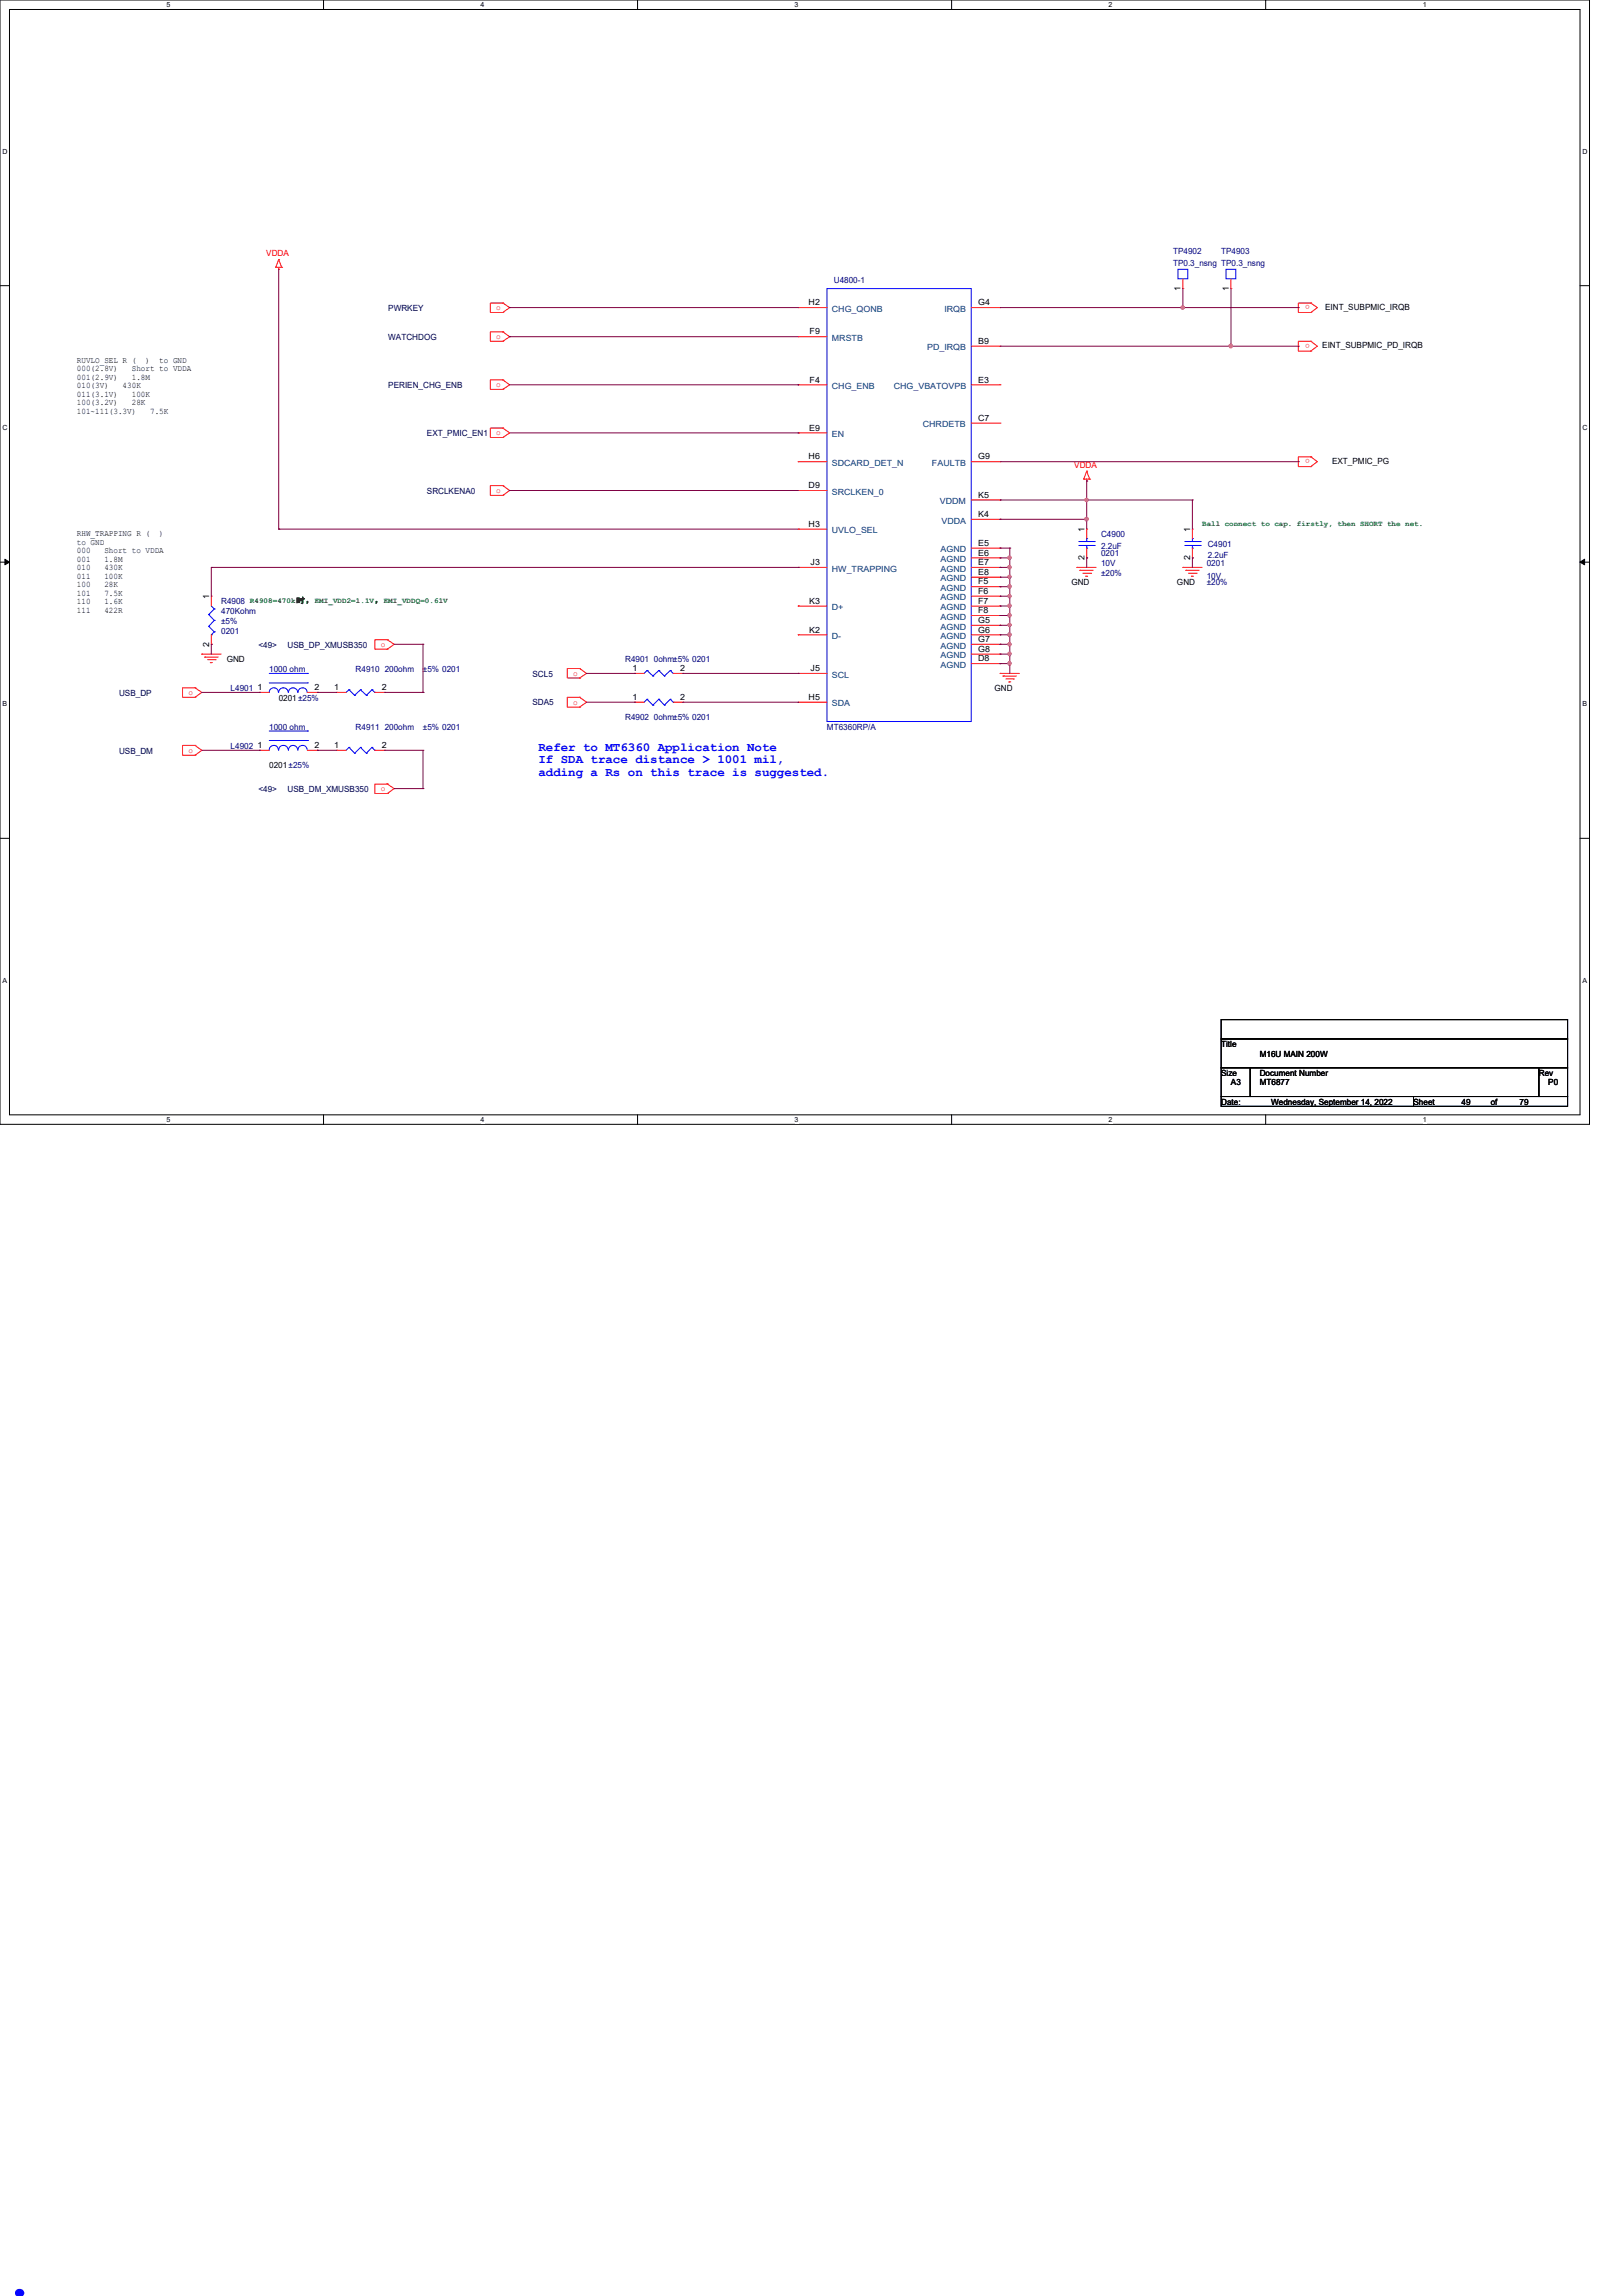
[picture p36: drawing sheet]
<svg xmlns="http://www.w3.org/2000/svg" width="210mm" height="297mm" viewBox="0 0 210 297" stroke-linecap="round" stroke-linejoin="round" font-family="sans-serif">
<defs><g id="words">
<text font-size="8.5" fill="#00f" x="0" y="297">.</text>
<g font-size="1.6" fill="#00f">
<text x="69.7" y="97.2">Refer to MT6360 Application Note</text>
<text x="69.7" y="98.8">If SDA trace distance &gt; 1001 mil,</text>
<text x="69.7" y="100.4">adding a Rs on this trace is suggested.</text>
</g>
<g font-size="1.1" fill="#f00">
<text x="34.5" y="33.1">VDDA</text>
<text x="64.2" y="40.1">o</text>
<text x="169.5" y="39.5" transform="rotate(-180 169.5 39.5)">o</text>
<text x="64.2" y="43.9">o</text>
<text x="169.5" y="44.5" transform="rotate(-180 169.5 44.5)">o</text>
<text x="64.2" y="50.1">o</text>
<text x="64.2" y="56.3">o</text>
<text x="169.5" y="59.4" transform="rotate(-180 169.5 59.4)">o</text>
<text x="64.2" y="63.8">o</text>
<text x="139" y="60.5">VDDA</text>
<text x="49.3" y="83.7">o</text>
<text x="24.4" y="89.9">o</text>
<text x="74.2" y="87.4">o</text>
<text x="74.2" y="91.1">o</text>
<text x="24.4" y="97.4">o</text>
<text x="49.3" y="102.4">o</text>
</g>
<g font-size="1.1" fill="#000080">
<text x="151.8" y="32.9">TP4902</text>
<text x="151.8" y="34.4">TP0.3_nsng TP0.3_nsng</text>
<text x="158" y="32.9">TP4903</text>
<text x="107.9" y="36.6">U4800-1</text>
<text x="142.5" y="69.5">C4900</text>
<text x="142.5" y="71">2.2uF</text>
<text x="142.5" y="72">0201</text>
<text x="156.3" y="70.7">C4901</text>
<text x="142.5" y="73.2">10V</text>
<text x="142.5" y="74.5">±20%</text>
<text x="156.2" y="73.2">0201</text>
<text x="156.2" y="74.8">10V</text>
<text x="156.2" y="75.7">±20%</text>
<text x="156.3" y="72.2">2.2uF</text>
<text x="28.6" y="78.2">R4908</text>
<text x="28.6" y="79.5">470Kohm</text>
<text x="28.6" y="80.7">±5%</text>
<text x="28.6" y="82">0201</text>
<text x="29.8" y="89.4">L4901</text>
<text x="34.8" y="86.9">1000 ohm</text>
<text x="46" y="86.9">R4910 200ohm</text>
<text x="54.7" y="86.9">±5% 0201</text>
<text x="80.9" y="85.7">R4901 0ohm±5% 0201</text>
<text x="34.8" y="94.4">1000 ohm</text>
<text x="46" y="94.4">R4911 200ohm</text>
<text x="54.7" y="94.4">±5% 0201</text>
<text x="80.9" y="93.1">R4902 0ohm±5% 0201</text>
<text x="107" y="94.4">MT6360RP/A</text>
<text x="29.8" y="96.9">L4902</text>
</g>
<g font-size="1.1" fill="#000040">
<text x="50.2" y="40.3">PWRKEY</text>
<text x="50.2" y="44">WATCHDOG</text>
<text x="50.2" y="50.2">PERIEN_CHG_ENB</text>
<text x="55.2" y="56.4">EXT_PMIC_EN1</text>
<text x="55.2" y="63.9">SRCLKENA0</text>
<text x="33.4" y="83.8">&lt;49&gt;</text>
<text x="37.2" y="83.8">USB_DP_XMUSB350</text>
<text x="68.9" y="87.5">SCL5</text>
<text x="15.4" y="90">USB_DP</text>
<text x="68.9" y="91.3">SDA5</text>
<text x="15.4" y="97.5">USB_DM</text>
<text x="33.4" y="102.5">&lt;49&gt;</text>
<text x="37.2" y="102.5">USB_DM_XMUSB350</text>
</g>
<g font-size="1.1">
<text x="104.6" y="39.5">H2</text>
<text x="126.6" y="39.5">G4</text>
<text x="152.8" y="37.6" transform="rotate(-90 152.8 37.6)">1</text>
<text x="159" y="37.6" transform="rotate(-90 159 37.6)">1</text>
<text x="171.5" y="40.1">EINT_SUBPMIC_IRQB</text>
<text x="9.9" y="46.9">RRVLO_SEL R (</text>
<text x="18.8" y="46.9">)</text>
<text x="20.6" y="46.9">to GND</text>
<text x="104.8" y="43.3">F9</text>
<text x="126.6" y="44.5">B9</text>
<text x="171.1" y="45.1">EINT_SUBPMIC_PD_IRQB</text>
<text x="9.9" y="48">000(2.8V)</text>
<text x="9.9" y="49.1">001(2.9V)</text>
<text x="9.9" y="50.2">010(3V)</text>
<text x="9.9" y="51.4">011(3.1V)</text>
<text x="9.9" y="52.5">100(3.2V)</text>
<text x="9.9" y="53.6">101~111(3.3V)</text>
<text x="15.9" y="50.2">430K</text>
<text x="17.1" y="48">Short to VDDA</text>
<text x="17.1" y="49.1">1.8M</text>
<text x="17.1" y="51.4">100K</text>
<text x="17.1" y="52.5">28K</text>
<text x="19.4" y="53.6">7.5K</text>
<text x="104.8" y="49.5">F4</text>
<text x="126.6" y="49.5">E3</text>
<text x="104.6" y="59.4">H6</text>
<text x="104.7" y="55.7">E9</text>
<text x="126.6" y="59.4">G9</text>
<text x="126.6" y="54.4">C7</text>
<text x="104.6" y="63.2">D9</text>
<text x="126.6" y="64.4">K5</text>
<text x="172.4" y="60">EXT_PMIC_PG</text>
<text x="9.9" y="69.4">RHW_TRAPPING R (</text>
<text x="9.9" y="70.5">to GND</text>
<text x="9.9" y="71.6">000</text>
<text x="13.5" y="71.6">Short to VDDA</text>
<text x="20.6" y="69.4">)</text>
<text x="104.6" y="68.2">H3</text>
<text x="126.6" y="66.9">K4</text>
<text x="126.6" y="70.6">E5</text>
<text x="126.6" y="71.9">E6</text>
<text x="140.3" y="68.8" transform="rotate(-90 140.3 68.8)">1</text>
<text x="154" y="68.8" transform="rotate(-90 154 68.8)">1</text>
<text x="9.9" y="72.7">001</text>
<text x="9.9" y="73.8">010</text>
<text x="9.9" y="74.9">011</text>
<text x="9.9" y="76">100</text>
<text x="9.9" y="77.1">101</text>
<text x="13.5" y="73.8">430K</text>
<text x="13.5" y="72.7">1.8M</text>
<text x="13.5" y="74.9">100K</text>
<text x="13.5" y="76">28K</text>
<text x="13.5" y="77.1">7.5K</text>
<text x="27.1" y="77.5" transform="rotate(-90 27.1 77.5)">1</text>
<text x="104.9" y="73.1">J3</text>
<text x="126.6" y="74.4">E8</text>
<text x="126.6" y="75.6">F5</text>
<text x="126.6" y="76.8">F6</text>
<text x="126.6" y="73.1">E7</text>
<text x="138.6" y="75.7">GND</text>
<text x="140.3" y="72.4" transform="rotate(-90 140.3 72.4)">2</text>
<text x="152.3" y="75.7">GND</text>
<text x="154" y="72.4" transform="rotate(-90 154 72.4)">2</text>
<text x="9.9" y="78.2">110</text>
<text x="9.9" y="79.3">111</text>
<text x="13.5" y="78.2">1.6K</text>
<text x="13.5" y="79.3">422R</text>
<text x="27.1" y="83.7" transform="rotate(-90 27.1 83.7)">2</text>
<text x="104.7" y="78.1">K3</text>
<text x="104.7" y="81.8">K2</text>
<text x="126.6" y="78.1">F7</text>
<text x="126.6" y="79.3">F8</text>
<text x="126.6" y="80.6">G5</text>
<text x="126.6" y="81.8">G6</text>
<text x="126.6" y="83.1">G7</text>
<text x="29.3" y="85.7">GND</text>
<text x="33.3" y="89.3">1</text>
<text x="40.7" y="89.3">2</text>
<text x="43.3" y="89.3">1</text>
<text x="49.4" y="89.3">2</text>
<text x="81.8" y="86.8">1</text>
<text x="88" y="86.8">2</text>
<text x="104.9" y="86.8">J5</text>
<text x="126.6" y="84.3">G8</text>
<text x="126.6" y="85.6">D8</text>
<text x="128.7" y="89.4">GND</text>
<text x="36.1" y="90.6">0201±25%</text>
<text x="81.8" y="90.6">1</text>
<text x="88" y="90.6">2</text>
<text x="104.6" y="90.6">H5</text>
<text x="33.3" y="96.8">1</text>
<text x="34.8" y="99.4">0201±25%</text>
<text x="40.7" y="96.8">2</text>
<text x="43.3" y="96.8">1</text>
<text x="49.4" y="96.8">2</text>
<text x="158" y="135.5">Title</text>
<text x="163" y="136.7">M16U MAIN 200W</text>
<text x="158" y="139.2">Size</text>
<text x="158" y="142.9">Date:</text>
<text x="159.3" y="140.4">A3</text>
<text x="163" y="139.2">Document Number</text>
<text x="163" y="140.4">MT6877</text>
<text x="164.5" y="142.9">Wednesday, September 14, 2022</text>
<text x="182.9" y="142.9">Sheet</text>
<text x="189.1" y="142.9">49</text>
<text x="192.9" y="142.9">of</text>
<text x="196.6" y="142.9">79</text>
<text x="199.1" y="139.2">Rev</text>
<text x="200.4" y="140.4">P0</text>
</g>
<g font-size="1.1" fill="#004080">
<text x="107.7" y="40.3">CHG_QONB</text>
<text x="122.2" y="40.3">IRQB</text>
<text x="107.7" y="44.1">MRSTB</text>
<text x="120" y="45.3">PD_IRQB</text>
<text x="107.7" y="50.3">CHG_ENB</text>
<text x="115.7" y="50.3">CHG_VBATOVPB</text>
<text x="107.7" y="56.6">EN</text>
<text x="119.4" y="55.3">CHRDETB</text>
<text x="107.7" y="60.3">SDCARD_DET_N</text>
<text x="107.7" y="64">SRCLKEN_0</text>
<text x="120.6" y="60.3">FAULTB</text>
<text x="121.6" y="65.2">VDDM</text>
<text x="107.7" y="69">UVLO_SEL</text>
<text x="121.7" y="71.5">AGND</text>
<text x="121.8" y="67.7">VDDA</text>
<text x="107.7" y="74">HW_TRAPPING</text>
<text x="121.7" y="72.7">AGND</text>
<text x="121.7" y="75.2">AGND</text>
<text x="121.7" y="76.5">AGND</text>
<text x="121.7" y="77.7">AGND</text>
<text x="121.7" y="74">AGND</text>
<text x="107.7" y="79">D+</text>
<text x="107.7" y="82.7">D-</text>
<text x="121.7" y="79">AGND</text>
<text x="121.7" y="80.2">AGND</text>
<text x="121.7" y="81.4">AGND</text>
<text x="121.7" y="82.7">AGND</text>
<text x="121.7" y="83.9">AGND</text>
<text x="107.7" y="87.7">SCL</text>
<text x="121.7" y="85.2">AGND</text>
<text x="121.7" y="86.4">AGND</text>
<text x="107.7" y="91.4">SDA</text>
</g>
<g font-size="1" fill="#008000">
<text x="155.6" y="68">Ball connect to cap. firstly, then SHORT the net.</text>
<text x="32.3" y="78">R4908=470k时，EMI_VDD2=1.1V，EMI_VDDQ=0.61V</text>
</g>
<g font-size=".9">
<text x="21.5" y=".9">5</text>
<text x="62.2" y=".9">4</text>
<text x="102.8" y=".9">3</text>
<text x="143.5" y=".9">2</text>
<text x="184.1" y=".9">1</text>
<text x=".3" y="19.9">D</text>
<text x="204.8" y="19.9">D</text>
<text x=".3" y="55.6">C</text>
<text x="204.8" y="55.6">C</text>
<text x=".3" y="91.4">B</text>
<text x="204.8" y="91.4">B</text>
<text x=".3" y="127.1">A</text>
<text x="204.8" y="127.1">A</text>
<text x="21.5" y="145.2">5</text>
<text x="62.2" y="145.2">4</text>
<text x="102.8" y="145.2">3</text>
<text x="143.5" y="145.2">2</text>
<text x="184.1" y="145.2">1</text>
</g>
</g></defs>
<path d="M0 0h205.7v145.5h-205.7zM1.2 1.2h203.3v143h-203.3z" fill="none" stroke="#000" stroke-width=".13"/>
<g fill="#fff">
<path d="M21.5 .1h.6v1h-.6z"/>
<path d="M21.5 144.4h.6v1h-.6z"/>
</g>
<path d="M41.9 0v1.2M41.9 144.2v1.3" fill="none" stroke="#000" stroke-width=".13"/>
<g fill="#fff">
<path d="M62.2 .1h.5v1h-.5z"/>
<path d="M62.2 144.4h.5v1h-.5z"/>
</g>
<path d="M82.5 0v1.2M82.5 144.2v1.3" fill="none" stroke="#000" stroke-width=".13"/>
<g fill="#fff">
<path d="M102.8 .1h.5v1h-.5z"/>
<path d="M102.8 144.4h.5v1h-.5z"/>
</g>
<path d="M123.1 0v1.2M123.1 144.2v1.3" fill="none" stroke="#000" stroke-width=".13"/>
<g fill="#fff">
<path d="M143.5 .1h.5v1h-.5z"/>
<path d="M143.5 144.4h.5v1h-.5z"/>
</g>
<path d="M163.8 0v1.2M163.8 144.2v1.3" fill="none" stroke="#000" stroke-width=".13"/>
<g fill="#fff">
<path d="M184.1 .1h.5v1h-.5z"/>
<path d="M184.1 144.4h.5v1h-.5z"/>
<path d="M.3 19.1h.7v1h-.7z"/>
<path d="M204.8 19.1h.6v1h-.6z"/>
<path d="M.3 54.8h.7v1h-.7z"/>
<path d="M204.8 54.8h.6v1h-.6z"/>
</g>
<path d="M0 37h1.2M204.5 37h1.2" fill="none" stroke="#000" stroke-width=".13"/>
<g fill="#fff">
<path d="M.3 90.6h.6v1h-.6z"/>
<path d="M204.8 90.6h.6v1h-.6z"/>
</g>
<path d="M0 72.7h1.2M.6 72.3l.6 .4-.6 .4zM204.5 72.7l.6-.4v.8zM204.5 72.7h1.2" fill="none" stroke="#000" stroke-width=".13"/>
<path d="M.6 72.3l.6 .4-.6 .4zM204.5 72.7l.6-.4v.8z" fill="#000"/>
<g fill="#fff">
<path d="M.3 126.3h.6v1h-.6z"/>
<path d="M204.8 126.3h.6v1h-.6z"/>
</g>
<path d="M0 108.5h1.2M204.5 108.5h1.2M158 131.9h44.9v2.5h-44.9zM158 134.4h44.9v3.7h-44.9zM158 138.1h3.8v3.8h-3.8zM161.8 138.1h37.3v3.8h-37.3zM199.1 138.1h3.8v3.8h-3.8zM158 141.9h24.9v1.2h-24.9zM182.9 141.9h20v1.2h-20z" fill="none" stroke="#000" stroke-width=".13"/>
<g fill="none" stroke="#f00" stroke-width=".13">
<path d="M35.7 34.6h.1M35.7 34.6h.7M36.1 34.8h.1M36.1 33.6h.1M36.1 34.6v.2M36.1 33.6l-.4 1M36.1 33.6l.3 1M36.4 34.6h.1M65.1 39.2h.1M65.1 39.2h-1.6v1.2h1.6M65.1 39.2l.9 .6-.9 .6M103.3 39.8h.1"/>
<path d="M103.3 39.8h3.7M125.7 39.8h3.7M129.4 39.8h.1M153.1 37.3h.1M153.1 36.1v1.2M159.3 37.3h.1M159.3 36.1v1.2M169.6 39.2h.1M169.6 39.2h-1.6v1.2h1.6M169.6 39.2l.9 .6-.9 .6M65.1 40.4h.1M65.1 42.9h.1"/>
<path d="M65.1 44.2h.1M65.1 42.9h-1.6v1.3h1.6M65.1 49.1h.1M65.1 50.4h.1M65.1 49.1h-1.6v1.3h1.6M65.1 55.4h.1M65.1 56.6h.1M65.1 55.4h-1.6v1.2h1.6M65.1 42.9l.9 .7-.9 .6M65.1 49.1l.9 .7-.9 .6M65.1 55.4l.9 .6-.9 .6M103.3 43.6h.1"/>
<path d="M103.3 49.8h.1M103.3 56h.1M103.3 59.7h.1M103.3 43.6h3.7M103.3 49.8h3.7M103.3 59.7h3.7M103.3 56h3.7M125.7 44.8h3.7M125.7 49.8h3.7M125.7 59.7h3.7M125.7 54.7h3.7M129.4 44.8h.1"/>
<path d="M129.4 59.7h.1M129.4 54.7h.1M129.4 49.8h.1M169.6 40.4h.1M169.6 45.4h.1M169.6 44.2h.1M169.6 44.2h-1.6v1.2h1.6M169.6 59.1h.1M169.6 59.1h-1.6v1.3h1.6M169.6 44.2l.9 .6-.9 .6M169.6 59.1l.9 .6-.9 .7M27.3 77.1h.1"/>
<path d="M27.3 77.1v1.3M65.1 62.8h.1M65.1 64.1h.1M65.1 62.8h-1.6v1.3h1.6M65.1 62.8l.9 .7-.9 .6M103.3 78.4h.1M103.3 73.4h.1M103.3 68.5h.1M103.3 63.5h.1M103.3 73.4h3.7M103.3 78.4h3.7M103.3 68.5h3.7"/>
<path d="M103.3 63.5h3.7M125.7 73.4h3.7M125.7 78.4h3.7M125.7 64.7h3.7M125.7 67.2h3.7M125.7 70.9h3.7M125.7 72.2h3.7M125.7 74.7h3.7M125.7 75.9h3.7M125.7 77.1h3.7M125.7 79.6h3.7M129.4 64.7h.1"/>
<path d="M129.4 67.2h.1M129.4 70.9h.1M129.4 72.2h.1M129.4 74.7h.1M129.4 75.9h.1M129.4 77.1h.1M129.4 78.4h.1M129.4 79.6h.1M129.4 73.4h.1M139.4 73.4h.1M139.4 73.4h2.5M139.7 73.8h.1"/>
<path d="M139.7 73.8h1.8M140.1 74.2h1M140.3 62h.1M140.3 62h.7M140.5 74.5h.1M140.5 74.5h.3M140.6 62.2h.1M140.6 61h.1M140.6 68.5h.1M140.6 72.2h.1M140.6 62v.2M140.6 68.5v1.2"/>
<path d="M140.6 70.9v1.3M140.6 61l-.3 1M140.6 61l.4 1M141 62h.1M141.1 74.2h.1M153.1 73.4h.1M153.1 73.4h2.5M153.5 73.8h.1M153.5 73.8h1.7M153.8 74.2h1M154.2 74.5h.1M154.2 74.5h.2"/>
<path d="M154.3 68.5h.1M154.3 72.2h.1M154.3 68.5v1.2M154.3 70.9v1.3M154.8 74.2h.1M169.6 60.4h.1M25.2 89h.1M25.2 90.2h.1M25.2 89h-1.6v1.2h1.6M25.2 96.4h.1M25.2 97.7h.1M25.2 96.4h-1.6v1.3h1.6"/>
<path d="M25.2 89l.9 .6-.9 .6M25.2 96.4l.9 .7-.9 .6M26.1 84.6h.1M26.1 84.6h2.5M26.5 85h.1M26.5 85h1.7M26.9 85.3h1M27.2 85.7h.1M27.2 85.7h.3M27.3 83.4h.1M27.3 82.1v1.3M27.9 85.3h.1"/>
<path d="M33.6 89.6h.1M33.6 97.1h.1M33.6 97.1h1.2M33.6 89.6h1.2M39.8 97.1h1.3M39.8 89.6h1.3M41.1 89.6h.1M41.1 97.1h.1M43.6 97.1h.1M43.6 89.6h.1M43.6 97.1h1.2M43.6 89.6h1.2"/>
<path d="M48.5 97.1h1.3M48.5 89.6h1.3M49.8 97.1h.1M49.8 89.6h.1M50.1 82.8h.1M50.1 84h.1M50.1 82.8h-1.6v1.2h1.6M50.1 82.8l.9 .6-.9 .6M75 86.5h.1M75 87.7h.1M75 86.5h-1.6v1.2h1.6M75 90.2h.1"/>
<path d="M75 91.5h.1M75 90.2h-1.6v1.3h1.6M75 86.5l.9 .6-.9 .6M75 90.2l.9 .6-.9 .7M82.1 87.1h.1M82.1 90.8h.1M82.1 87.1h1.3M82.1 90.8h1.3M87.1 87.1h1.2M87.1 90.8h1.2M88.3 87.1h.1M88.3 90.8h.1"/>
<path d="M103.3 82.1h.1M103.3 87.1h.1M103.3 90.8h.1M103.3 87.1h3.7M103.3 90.8h3.7M103.3 82.1h3.7M125.7 84.6h3.7M125.7 82.1h3.7M125.7 80.9h3.7M125.7 83.4h3.7M125.7 85.9h3.7M129.4 87.1h.1"/>
<path d="M129.4 80.9h.1M129.4 82.1h.1M129.4 83.4h.1M129.4 84.6h.1M129.4 85.9h.1M129.4 87.1h2.5M129.8 87.5h.1M129.8 87.5h1.7M130.2 87.8h.9M130.6 88.2h.1M130.6 88.2h.2M131.1 87.8h.1"/>
<path d="M50.1 101.4h.1M50.1 102.7h.1M50.1 101.4h-1.6v1.3h1.6M50.1 101.4l.9 .6-.9 .7"/>
</g>
<g fill="none" stroke="#00f" stroke-width=".13">
<path d="M107 37.3h18.7v56h-18.7zM152.4 34.8h1.3v1.3h-1.3zM158.7 34.8h1.2v1.3h-1.2zM27 79.5h.1M27 79.5l.7 .8M27.3 78.4l.4 .4M27.7 78.8h.1M27.7 78.8l-.7 .7M139.6 70.1h2M139.6 70.6h2M140.6 69.7h.1M140.6 70.9h.1"/>
<path d="M140.6 69.7v.4M140.6 70.6v.3M141.6 70.1h.1M141.6 70.6h.1M153.3 70.1h2M153.3 70.6h2M154.3 69.7h.1M154.3 70.9h.1M154.3 69.7v.4M154.3 70.6v.3M155.3 70.1h.1M155.3 70.6h.1"/>
<path d="M27 81h.1M27 81l.7 .7M27.3 82.1h.1M27.7 80.3h.1M27.7 81.7h.1M27.7 80.3l-.7 .7M27.7 81.7l-.4 .4M34.8 89.6a.59 .59 0 0 1 .6-.6 .59 .59 0 0 1 .6 .6M34.8 88.3h5M34.8 87.1h5M34.8 95.8h5M34.8 94.6h5"/>
<path d="M36 97a.59 .59 0 0 0-.6-.6 .59 .59 0 0 0-.6 .7M36.1 89.6a.61 .61 0 0 1 .6-.6 .61 .61 0 0 1 .6 .6M37.3 97a.61 .61 0 0 0-.6-.6 .61 .61 0 0 0-.6 .7M37.3 89.6a.59 .59 0 0 1 .6-.6 .59 .59 0 0 1 .6 .6M38.5 97a.59 .59 0 0 0-.6-.6 .59 .59 0 0 0-.6 .7M38.6 89.6a.59 .59 0 0 1 .6-.6 .59 .59 0 0 1 .6 .6M39.8 97a.59 .59 0 0 0-.7-.6 .59 .59 0 0 0-.5 .7M39.8 88.3h.1M39.8 87.1h.1M39.8 95.8h.1M39.8 94.6h.1M45.2 96.7h.1"/>
<path d="M45.2 89.2h.1M45.2 96.7l-.4 .4M45.2 96.7l.7 .8M45.2 89.2l-.4 .4M45.2 89.2l.7 .8M45.9 97.5h.1M45.9 90h.1M46.7 96.7h.1M46.7 89.2h.1M46.7 96.7l-.8 .8M46.7 96.7l.7 .8M46.7 89.2l-.8 .8"/>
<path d="M46.7 89.2l.7 .8M47.4 97.5h.1M47.4 90h.1M48.1 96.7h.1M48.1 89.2h.1M48.1 96.7l-.7 .8M48.1 96.7l.4 .4M48.1 89.2l-.7 .8M48.1 89.2l.4 .4M48.5 97.1h.1M48.5 89.6h.1M83.7 86.7h.1"/>
<path d="M83.7 90.5h.1M83.7 86.7l-.3 .4M83.7 86.7l.8 .8M83.7 90.5l-.3 .3M83.7 90.5l.8 .7M84.5 87.5h.1M84.5 91.2h.1M85.3 86.7h.1M85.3 90.5h.1M85.3 86.7l-.8 .8M85.3 86.7l.7 .8M85.3 90.5l-.8 .7"/>
<path d="M85.3 90.5l.7 .7M86 87.5h.1M86 91.2h.1M86.7 86.7h.1M86.7 90.5h.1M86.7 86.7l-.7 .8M86.7 86.7l.4 .4M86.7 90.5l-.7 .7M86.7 90.5l.4 .3M87.1 87.1h.1M87.1 90.8h.1"/>
</g>
<path d="M36.1 34.8v33.7M66 39.8h.1M66 39.8h37.3M129.4 39.8h23.7M153.1 39.8h.1M66 43.6h.1M66 43.6h37.3M129.4 44.8h29.9M159.3 44.8h.1M36.1 68.5h.1" fill="none" stroke="#800040" stroke-width=".13"/>
<path d="M159.1 44.6h.3l.1 .1-.1 .2-.1 .1-.2-.1z" fill-rule="evenodd" fill="#f0f"/>
<path d="M159.1 44.6h.3l.1 .1-.1 .2-.1 .1-.2-.1z" fill="none" stroke="#f0f" stroke-width=".13"/>
<g fill="none" stroke="#800040" stroke-width=".13">
<path d="M66 49.8h37.3M66 56h37.3M103.3 49.8h.1M103.3 56h.1M129.4 59.7h38.6M168 59.7h.1M27.3 73.4h76M66 63.5h.1M66 63.5h37.3M103.3 73.4h.1M129.4 64.7h.1M140.6 62.2h.1"/>
<path d="M140.6 62.2v2.5h-11.2"/>
</g>
<path d="M140.4 64.5h.4v.2v.1l-.2 .1-.2-.1z" fill-rule="evenodd" fill="#f0f"/>
<path d="M140.4 64.5h.4v.2v.1l-.2 .1-.2-.1z" fill="none" stroke="#f0f" stroke-width=".13"/>
<path d="M129.4 67.2h.1M129.4 67.2h11.2M140.6 64.7h.1M140.6 64.7h13.7M154.3 64.7h.1M154.3 64.7v3.8" fill="none" stroke="#800040" stroke-width=".13"/>
<path d="M140.4 67h.4v.1v.2l-.2 .1-.2-.1z" fill-rule="evenodd" fill="#f0f"/>
<path d="M140.4 67h.4v.1v.2l-.2 .1-.2-.1z" fill="none" stroke="#f0f" stroke-width=".13"/>
<path d="M36.1 68.5h.1M36.1 68.5h67.2M129.4 70.9h.1M129.4 72.2h.1M129.4 70.9h1.3M130.7 70.9h.1M130.7 70.9v1.3h-1.3M140.6 67.2h.1M140.6 67.2v1.3M27.3 83.4h.1M27.3 83.4v1.2" fill="none" stroke="#800040" stroke-width=".13"/>
<path d="M130.5 72h.3l.1 .1-.1 .2-.2 .1-.1-.1z" fill-rule="evenodd" fill="#f0f"/>
<path d="M130.5 72h.3l.1 .1-.1 .2-.2 .1-.1-.1z" fill="none" stroke="#f0f" stroke-width=".13"/>
<path d="M129.4 73.4h.1M129.4 73.4h1.3M130.7 72.2h.1M130.7 73.4h.1M130.7 72.2v2.5M140.6 72.2h.1M140.6 72.2v1.2M154.3 72.2h.1M154.3 72.2v1.2" fill="none" stroke="#800040" stroke-width=".13"/>
<path d="M130.5 74.5h.3l.1 .1-.1 .2h-.2h-.1z" fill-rule="evenodd" fill="#f0f"/>
<path d="M130.5 74.5h.3l.1 .1-.1 .2h-.2h-.1z" fill="none" stroke="#f0f" stroke-width=".13"/>
<path d="M130.5 73.2h.3l.1 .2-.1 .1-.2 .1-.1-.1z" fill-rule="evenodd" fill="#f0f"/>
<path d="M130.5 73.2h.3l.1 .2-.1 .1-.2 .1-.1-.1z" fill="none" stroke="#f0f" stroke-width=".13"/>
<path d="M129.4 74.7h.1M129.4 75.9h.1M129.4 74.7h1.3M130.7 74.7h.1M130.7 74.7v1.2h-1.3" fill="none" stroke="#800040" stroke-width=".13"/>
<path d="M130.5 75.7h.3l.1 .2-.1 .1-.2 .1-.1-.1z" fill-rule="evenodd" fill="#f0f"/>
<path d="M130.5 75.7h.3l.1 .2-.1 .1-.2 .1-.1-.1z" fill="none" stroke="#f0f" stroke-width=".13"/>
<path d="M129.4 77.1h.1M130.7 75.9h.1M130.7 75.9v1.2h-1.3" fill="none" stroke="#800040" stroke-width=".13"/>
<path d="M130.5 77h.3l.1 .1-.1 .2h-.2h-.1z" fill-rule="evenodd" fill="#f0f"/>
<path d="M130.5 77h.3l.1 .1-.1 .2h-.2h-.1z" fill="none" stroke="#f0f" stroke-width=".13"/>
<path d="M129.4 78.4h.1M130.7 77.1h.1M130.7 77.1v1.3h-1.3" fill="none" stroke="#800040" stroke-width=".13"/>
<path d="M130.5 78.2h.3l.1 .2-.1 .1-.2 .1-.1-.1z" fill-rule="evenodd" fill="#f0f"/>
<path d="M130.5 78.2h.3l.1 .2-.1 .1-.2 .1-.1-.1z" fill="none" stroke="#f0f" stroke-width=".13"/>
<path d="M129.4 79.6h.1M130.7 78.4h.1M130.7 78.4v1.2h-1.3" fill="none" stroke="#800040" stroke-width=".13"/>
<path d="M130.5 79.4h.3l.1 .2-.1 .2h-.2h-.1z" fill-rule="evenodd" fill="#f0f"/>
<path d="M130.5 79.4h.3l.1 .2-.1 .2h-.2h-.1z" fill="none" stroke="#f0f" stroke-width=".13"/>
<path d="M130.7 79.6h.1M130.7 79.6v1.3h-1.3M129.4 80.9h.1" fill="none" stroke="#800040" stroke-width=".13"/>
<path d="M130.5 80.7h.3l.1 .2-.1 .1-.2 .1-.1-.1z" fill-rule="evenodd" fill="#f0f"/>
<path d="M130.5 80.7h.3l.1 .2-.1 .1-.2 .1-.1-.1z" fill="none" stroke="#f0f" stroke-width=".13"/>
<path d="M129.4 82.1h.1M130.7 80.9h.1M130.7 80.9v1.2h-1.3" fill="none" stroke="#800040" stroke-width=".13"/>
<path d="M130.5 81.9h.3l.1 .2-.1 .2h-.2h-.1z" fill-rule="evenodd" fill="#f0f"/>
<path d="M130.5 81.9h.3l.1 .2-.1 .2h-.2h-.1z" fill="none" stroke="#f0f" stroke-width=".13"/>
<path d="M129.4 83.4h.1M130.7 82.1h.1M130.7 82.1v1.3h-1.3" fill="none" stroke="#800040" stroke-width=".13"/>
<path d="M130.5 83.2h.3l.1 .2-.1 .1-.2 .1-.1-.1z" fill-rule="evenodd" fill="#f0f"/>
<path d="M130.5 83.2h.3l.1 .2-.1 .1-.2 .1-.1-.1z" fill="none" stroke="#f0f" stroke-width=".13"/>
<path d="M129.4 84.6h.1M130.7 83.4h.1M130.7 83.4v1.2h-1.3" fill="none" stroke="#800040" stroke-width=".13"/>
<path d="M130.5 84.4h.3l.1 .2-.1 .2h-.2h-.1z" fill-rule="evenodd" fill="#f0f"/>
<path d="M130.5 84.4h.3l.1 .2-.1 .2h-.2h-.1z" fill="none" stroke="#f0f" stroke-width=".13"/>
<path d="M129.4 85.9h.1M130.7 84.6h.1M130.7 84.6v1.3h-1.3" fill="none" stroke="#800040" stroke-width=".13"/>
<path d="M130.5 85.7h.3l.1 .1-.1 .2-.2 .1-.1-.1z" fill-rule="evenodd" fill="#f0f"/>
<path d="M130.5 85.7h.3l.1 .1-.1 .2-.2 .1-.1-.1z" fill="none" stroke="#f0f" stroke-width=".13"/>
<g fill="none" stroke="#800040" stroke-width=".13">
<path d="M153.1 39.8h.1M153.1 37.3v2.5M153.1 39.8h14.9M168 39.8h.1M27.3 73.4h.1M27.3 73.4v3.7M140.6 64.7h.1M140.6 64.7v2.5M26.1 89.6h7.5M26.1 97.1h7.5M33.6 89.6h.1M33.6 97.1h.1"/>
<path d="M41.1 89.6h.1M41.1 97.1h.1M41.1 89.6h2.5M41.1 97.1h2.5M49.8 89.6h4.9M49.8 97.1h4.9M54.7 89.6h.1M54.7 97.1h.1M75.9 87.1h6.2M75.9 90.8h6.2M82.1 87.1h.1M82.1 90.8h.1"/>
<path d="M88.3 87.1h15M88.3 90.8h15M103.3 87.1h.1M103.3 90.8h.1M130.7 85.9h.1M130.7 85.9v1.2"/>
</g>
<path d="M152.9 39.6h.3l.1 .2-.1 .1-.2 .1-.1-.1z" fill-rule="evenodd" fill="#f0f"/>
<path d="M152.9 39.6h.3l.1 .2-.1 .1-.2 .1-.1-.1z" fill="none" stroke="#f0f" stroke-width=".13"/>
<path d="M159.3 37.3v7.5M159.3 44.8h.1M159.3 44.8h8.7M168 44.8h.1M51 83.4h3.7M54.7 83.4h.1M54.7 89.6h.1M54.7 83.4v6.2M54.7 97.1v4.9M51 102h.1M51 102h3.7M54.7 102h.1" fill="none" stroke="#800040" stroke-width=".13"/>
<path d="M159.1 44.6h.3l.1 .1-.1 .2-.1 .1-.2-.1z" fill-rule="evenodd" fill="#f0f"/>
<path d="M159.1 44.6h.3l.1 .1-.1 .2-.1 .1-.2-.1z" fill="none" stroke="#f0f" stroke-width=".13"/>
<path d="M140.4 64.5h.4v.2v.1l-.2 .1-.2-.1z" fill-rule="evenodd" fill="#f0f"/>
<path d="M140.4 64.5h.4v.2v.1l-.2 .1-.2-.1z" fill="none" stroke="#f0f" stroke-width=".13"/>
<path d="M140.4 67h.4v.1v.2l-.2 .1-.2-.1z" fill-rule="evenodd" fill="#f0f"/>
<path d="M140.4 67h.4v.1v.2l-.2 .1-.2-.1z" fill="none" stroke="#f0f" stroke-width=".13"/>
<path d="M130.5 72h.3l.1 .1-.1 .2-.2 .1-.1-.1z" fill-rule="evenodd" fill="#f0f"/>
<path d="M130.5 72h.3l.1 .1-.1 .2-.2 .1-.1-.1z" fill="none" stroke="#f0f" stroke-width=".13"/>
<path d="M130.5 74.5h.3l.1 .1-.1 .2h-.2h-.1z" fill-rule="evenodd" fill="#f0f"/>
<path d="M130.5 74.5h.3l.1 .1-.1 .2h-.2h-.1z" fill="none" stroke="#f0f" stroke-width=".13"/>
<path d="M130.5 73.2h.3l.1 .2-.1 .1-.2 .1-.1-.1z" fill-rule="evenodd" fill="#f0f"/>
<path d="M130.5 73.2h.3l.1 .2-.1 .1-.2 .1-.1-.1z" fill="none" stroke="#f0f" stroke-width=".13"/>
<path d="M130.5 75.7h.3l.1 .2-.1 .1-.2 .1-.1-.1z" fill-rule="evenodd" fill="#f0f"/>
<path d="M130.5 75.7h.3l.1 .2-.1 .1-.2 .1-.1-.1z" fill="none" stroke="#f0f" stroke-width=".13"/>
<path d="M130.5 77h.3l.1 .1-.1 .2h-.2h-.1z" fill-rule="evenodd" fill="#f0f"/>
<path d="M130.5 77h.3l.1 .1-.1 .2h-.2h-.1z" fill="none" stroke="#f0f" stroke-width=".13"/>
<path d="M130.5 78.2h.3l.1 .2-.1 .1-.2 .1-.1-.1z" fill-rule="evenodd" fill="#f0f"/>
<path d="M130.5 78.2h.3l.1 .2-.1 .1-.2 .1-.1-.1z" fill="none" stroke="#f0f" stroke-width=".13"/>
<path d="M130.5 79.4h.3l.1 .2-.1 .2h-.2h-.1z" fill-rule="evenodd" fill="#f0f"/>
<path d="M130.5 79.4h.3l.1 .2-.1 .2h-.2h-.1z" fill="none" stroke="#f0f" stroke-width=".13"/>
<path d="M130.5 80.7h.3l.1 .2-.1 .1-.2 .1-.1-.1z" fill-rule="evenodd" fill="#f0f"/>
<path d="M130.5 80.7h.3l.1 .2-.1 .1-.2 .1-.1-.1z" fill="none" stroke="#f0f" stroke-width=".13"/>
<path d="M130.5 81.9h.3l.1 .2-.1 .2h-.2h-.1z" fill-rule="evenodd" fill="#f0f"/>
<path d="M130.5 81.9h.3l.1 .2-.1 .2h-.2h-.1z" fill="none" stroke="#f0f" stroke-width=".13"/>
<path d="M130.5 83.2h.3l.1 .2-.1 .1-.2 .1-.1-.1z" fill-rule="evenodd" fill="#f0f"/>
<path d="M130.5 83.2h.3l.1 .2-.1 .1-.2 .1-.1-.1z" fill="none" stroke="#f0f" stroke-width=".13"/>
<path d="M130.5 84.4h.3l.1 .2-.1 .2h-.2h-.1z" fill-rule="evenodd" fill="#f0f"/>
<path d="M130.5 84.4h.3l.1 .2-.1 .2h-.2h-.1z" fill="none" stroke="#f0f" stroke-width=".13"/>
<path d="M130.5 85.7h.3l.1 .1-.1 .2-.2 .1-.1-.1z" fill-rule="evenodd" fill="#f0f"/>
<path d="M130.5 85.7h.3l.1 .1-.1 .2-.2 .1-.1-.1z" fill="none" stroke="#f0f" stroke-width=".13"/>
<path d="M152.9 39.6h.3l.1 .2-.1 .1-.2 .1-.1-.1z" fill-rule="evenodd" fill="#f0f"/>
<path d="M152.9 39.6h.3l.1 .2-.1 .1-.2 .1-.1-.1z" fill="none" stroke="#f0f" stroke-width=".13"/>
<use href="#words"/>
</svg>
